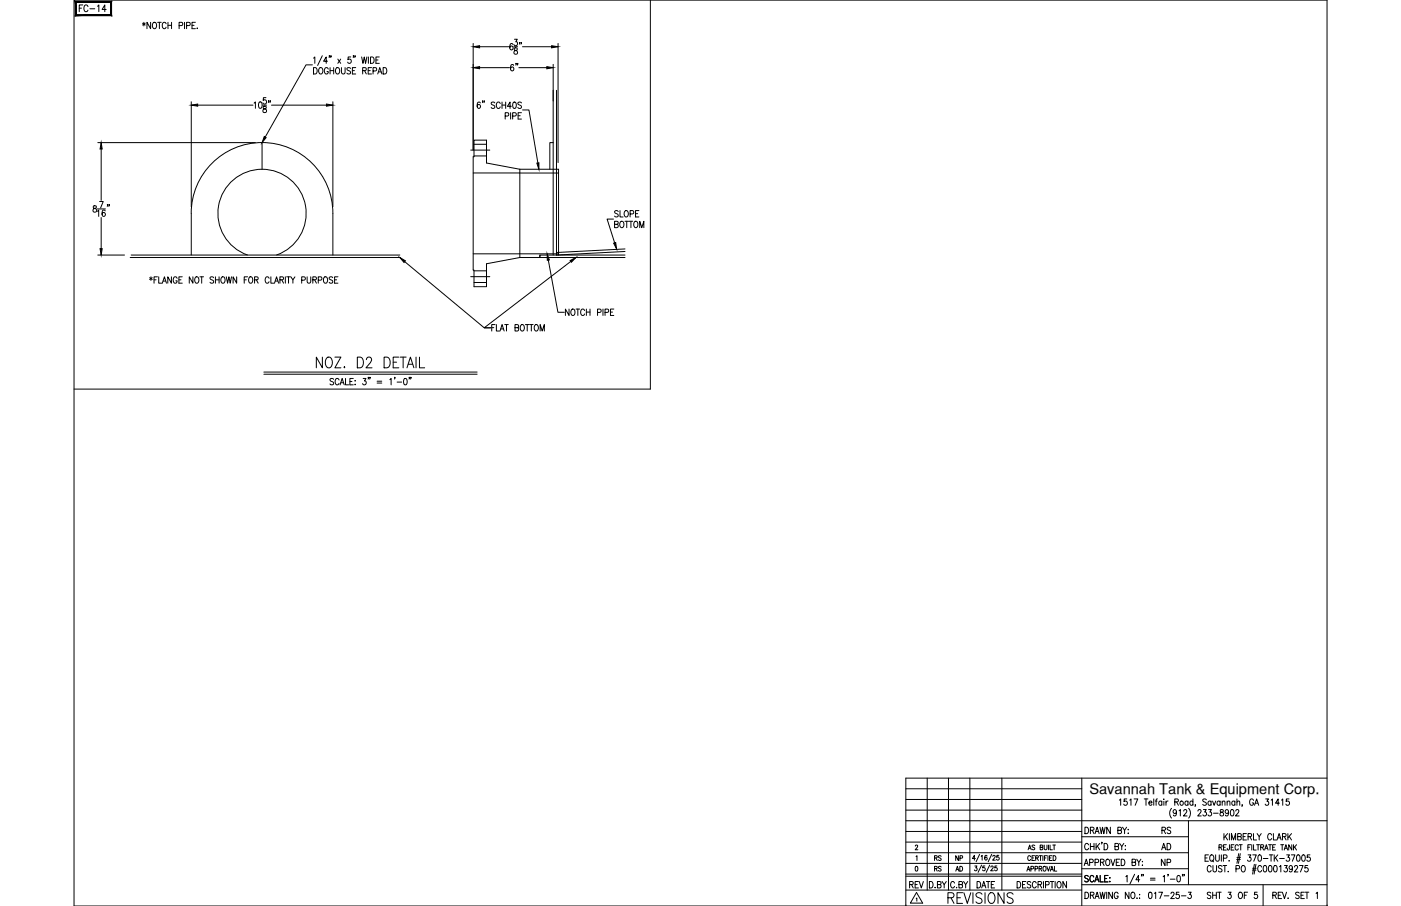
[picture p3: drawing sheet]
<svg xmlns="http://www.w3.org/2000/svg" width="432mm" height="279mm" viewBox="0 0 432 279" stroke-linecap="round" stroke-linejoin="round" font-family="sans-serif">
<defs><g id="words">
<g font-size="6.6">
<text x="96.7" y="114.7">NOZ. D2 DETAIL</text>
<text x="291.4" y="279.8">REVISIONS</text>
</g>
<g font-size="5.3">
<text x="23.6" y="4.9">FC-14</text>
<text x="156.6" y="22.9">6&quot;</text>
<text x="279.4" y="275.2">REV</text>
</g>
<g font-size="4.9">
<text x="357" y="263.2">AD</text>
<text x="357.4" y="258.2">RS</text>
<text x="357" y="268.1">NP</text>
</g>
<text font-size="4.5" x="335.7" y="244.9">Savannah Tank &amp; Equipment Corp.</text>
<g font-size="4.4">
<text x="287.2" y="269.9">RS</text>
<text x="287.2" y="266.7">RS</text>
<text x="293.5" y="266.7">NP</text>
<text x="293.9" y="269.9">AD</text>
</g>
</g></defs>
<!-- layer: 0 -->
<g fill="none" stroke="#000" stroke-width=".31">
<path d="M22.8 0h386.2v279.4h-386.2zM200.4 0v120h-177.6M285.8 240v34.5M292.3 240v34.5M298.9 240v34.5M308.8 240v34.5M333.4 240v39.4M409 240h-129.8v39.4M279.2 253.1h129.8M279.2 259.7h54.2M279.2 256.4h54.2M279.2 249.8h54.2"/>
<path d="M279.2 246.5h54.2M279.2 243.2h54.2M333.4 258h32.9M366.3 253.1v19.7M279.2 266.3h54.2M279.2 274.5h54.2M279.2 269.6h54.2M279.2 270.2h54.2M279.2 263h87.1M333.4 272.8h75.6M333.4 267.9h32.9M389.3 272.8v6.6"/>
</g>
<!-- layer: SHOP TAG -->
<path d="M279.2 279.4h.1M409 279.4h.1" fill="none" stroke="#000" stroke-width=".31"/>
<!-- layer: TEXT -->
<path d="M23.2 .4l.3 4.1v-3.7zM23.2 .4l.3 4.1-.3 .3zM23.5 4.5l-.3 .3 10.9-.3zM23.2 4.8l10.9-.3 .3 .3zM34.1 .8v3.7l.3 .3zM34.1 .8l.3-.4v4.4zM23.5 .8h10.6l.3-.4zM23.2 .4h11.2l-10.9 .4z" fill="#000" stroke="#000" stroke-width=".31"/>
<!-- layer: 6 PIPE -->
<path d="M160.2 52.2h11.9v26.5M160.2 53.4h11.9M58.9 65.8a21.8 21.8 0 0 1 21.9-21.8 21.8 21.8 0 0 1 21.8 21.8M76.3 78.6a13.6 13.6 0 0 1-6.5-20.9 13.6 13.6 0 0 1 21.9 0 13.6 13.6 0 0 1-6.4 20.9M160.2 79.4h6.2M160.2 78.3h11.9" fill="none" stroke="#000" stroke-width=".31"/>
<!-- layer: SHELL -->
<path d="M170.5 27.9v50.8M171.5 27.9v50.8M40.1 79.4h83.1M40.4 78.7h82.8M166.4 78.7v.7M192.6 76.8l-21.1 1.1 .1 .8M192.6 78.7h-26.2v.7h26.2M192.6 77.6l-21 1.1" fill="none" stroke="#000" stroke-width=".31"/>
<!-- layer: REPAD -->
<path d="M80.8 44v8.2M170.5 44h-1v8.2M58.9 65.8v12.9M102.6 65.8v12.9" fill="none" stroke="#000" stroke-width=".31"/>
<!-- layer: DIM -->
<g fill="none" stroke="#000" stroke-width=".31">
<path d="M43.9 7.2l.8 .5M44.3 6.9v1.1M44.7 7.2l-.8 .5M46.4 6.9v1.9l-1.1-1.9v1.9M47.3 7l.2-.1a1 1 0 0 1 .8 1 1 1 0 0 1-.8 .9 1.27 1.27 0 0 1-.2-1.8zM48.6 6.9h1.1M49.1 6.9v1.9M51.2 7.3a.61 .61 0 0 0-.7-.4 .61 .61 0 0 0-.5 .7v.5a.61 .61 0 0 0 .5 .7 .61 .61 0 0 0 .7-.4M51.8 6.9v1.9M51.8 7.8h1.1M52.9 6.9v1.9M55.2 7.9l1-.1v-.8l-1-.1v1.9"/>
<path d="M56.9 6.9v1.9M57.5 7.9l1-.1v-.8l-1-.1v1.9M59.2 7.8h.6M60.2 6.9h-1v1.9h1M60.7 8.7h.2zM96.6 17.9l.4-.3v1.9M99.3 17.2l-1.4 3M100.9 18.9h-1.2l.8-1.3v1.9M101.6 17.3h-.2h.2l-.2 .4M102 17.3l-.1 .4M104.1 18.2l.9 1.3M105 18.2l-.9 1.3"/>
<path d="M108.1 17.6h-.8l-.1 .8a.61 .61 0 0 1 .9 0 .61 .61 0 0 1-.1 .9 .61 .61 0 0 1-.8-.1M109 17.3l-.2 .4M109.5 17.3l-.2 .4M111.5 17.6l.4 1.9 .4-1.9 .4 1.9 .4-1.9M113.5 17.6v1.9M114.2 17.6a.99 .99 0 0 1 1.1 1 .99 .99 0 0 1-1.1 .9zM115.9 18.5h.6M116.9 17.6h-1v1.9h1M145.8 13.4v32.9M147.8 14.4h9M158.1 13.7l-.3-.3a1.12 1.12 0 0 0-.1 2 .58 .58 0 0 0 .5-.8 .58 .58 0 0 0-1-.1l-.1 .3M158.4 14.4h1.1"/>
<path d="M158.6 12.1h.8l-.4 .8a.6 .6 0 0 1 .4 .9 .6 .6 0 0 1-1-.1M158.6 14.8v.6a.72 .72 0 0 1 .8 .4 .72 .72 0 0 1-.3 .9 .64 .64 0 0 1-.8-.6 .64 .64 0 0 1 .9-.6l.2-.3v-.4zM160.2 13.1h-.1h.1l-.1 .5M160.7 13.1h-.2h.2l-.2 .5M161 14.4h9M170.5 19.9v11.3M172 13.4v36.7M58.9 31.4v32.4M60.9 32.4h17.1M78.3 31.8l.4-.4v2M79.9 31.5l.3-.1a1.07 1.07 0 0 1 .6 1 1.07 1.07 0 0 1-.6 1l-.3-.1-.2-.7zM81 32.4h1.1"/>
<path d="M81.2 32.9v.5a.72 .72 0 0 1 .8 .4 .72 .72 0 0 1-.3 .9 .63 .63 0 0 1-.7-.6 .63 .63 0 0 1 .8-.6l.3-.3-.1-.3zM82 30.1h-.8l-.1 .9a.61 .61 0 0 1 .9 0 .61 .61 0 0 1-.1 .9 .61 .61 0 0 1-.9-.2M82.9 31.2h-.2h.2l-.2 .4M83.3 31.2l-.1 .4M83.7 32.4h16.9M96.3 20h-2l-12.6 22.3M96.6 20.8a1 1 0 0 1 1.2 1 1 1 0 0 1-1.2 1zM98.5 20.9l.2-.1a1 1 0 0 1 .8 1 1 1 0 0 1-.8 1 1.26 1.26 0 0 1-.2-1.9zM101.2 21.3a.62 .62 0 0 0-.8-.4 .62 .62 0 0 0-.4 .7v.5a.62 .62 0 0 0 .6 .7 .62 .62 0 0 0 .6-.7h-.4M101.7 20.8v2M101.7 21.8h1.1M102.6 31.4v32.4"/>
<path d="M102.8 20.8v2M103.7 20.9l.2-.1a1 1 0 0 1 .8 1 1 1 0 0 1-.8 1 1.24 1.24 0 0 1-.2-1.9zM105.2 20.8v1.4l.5 .6 .6-.3 .1-1.7M108 21.1l-.4-.3-.7 .3 .2 .5 .8 .4v.7l-.6 .1-.4-.3M108.6 21.8h.6M109.6 20.8h-1v2h1M111.8 21.8l1-.1v-.8l-1-.1v2M112.4 21.8l.5 1M113.5 21.8h.6M114.5 20.8h-1v2h1M115 21.9l1-.1v-.9l-1-.1v2M116.4 22.8l.7-2 .6 2"/>
<path d="M116.6 22.2h.9M118.1 20.8a1 1 0 0 1 1.1 1 1 1 0 0 1-1.1 1zM147.8 20.9h9.2M148 31.8l-.3-.3a1.09 1.09 0 0 0-.6 .9 1.09 1.09 0 0 0 .5 1 .58 .58 0 0 0 .5-.8 .58 .58 0 0 0-.9-.1l-.1 .3M148.8 31.2l-.1 .4M149.3 31.2h-.2h.2l-.2 .4M152.5 31.8l-.4-.3-.6 .1v.5l.8 .5 .2 .5-.4 .3-.7-.3M154.2 31.9a.62 .62 0 0 0-.8-.4 .62 .62 0 0 0-.4 .7v.5a.62 .62 0 0 0 .4 .7 .62 .62 0 0 0 .8-.4M154.7 32.4h1.2M154.7 31.5v1.9M155.7 35.8l1-.1v-.9h-1v1.9M155.9 31.5v1.9"/>
<path d="M157.4 34.8v1.9M157.6 32.8h-1.2l.8-1.3v1.9M158 35.8l1-.1 .1-.3-.1-.6h-1v1.9M158.2 31.6l.3-.1a1.07 1.07 0 0 1 .6 1 1.07 1.07 0 0 1-.6 .9l-.3-.1-.2-.7zM159.7 35.7h.6M159.9 20.9h8.6M160.7 31.8l-.4-.3-.7 .3 .2 .4 .8 .5v.6l-.6 .1-.4-.3M160.7 34.8h-1v1.9h1M161.1 33.9h1.9l2.8 16.3M30.1 44h48.6M31.2 46v15.8M28.8 63.5v.6a.72 .72 0 0 1 .9 .4 .72 .72 0 0 1-.3 .9 .64 .64 0 0 1-.8-.6 .64 .64 0 0 1 .9-.6l.2-.3-.1-.4z"/>
<path d="M30 65.2l.4-.4v1.9M30 64.4h2.5M30.1 78.7h8.3M30.7 62.1h1.1l-.8 2M31.2 67.1v9.6M32.4 65l-.5-.2a1.14 1.14 0 0 0 .1 1.9 .59 .59 0 0 0 .5-.7 .59 .59 0 0 0-.8-.4l-.2 .5M33.2 63.2h-.2h.2l-.2 .4M33.7 63.2l-.2 .4M189.1 67.6h-2l2.3 7.3M189.4 69.2l1-.1 .1-.7-1.1-.2v2l1.1-.2v-.4l-.4-.4M190.5 65.2l-.4-.3-.7 .3 .2 .5 .8 .4 .1 .5-.4 .3-.7-.3M191.1 64.9v2h.9"/>
<path d="M191.3 68.3l.2-.1a1 1 0 0 1 .8 1 1 1 0 0 1-.8 1 1.27 1.27 0 0 1-.2-1.9zM192.6 68.2h1.1M192.7 65l.1-.1a1 1 0 0 1 .9 1 1 1 0 0 1-.9 1 1.22 1.22 0 0 1-.1-1.9zM193.2 68.2v2M193.9 68.2h1.1M194.2 66l1-.1v-.8l-1-.2v2M194.5 68.2v2M195.6 68.3l.2-.1a1 1 0 0 1 .8 1 1 1 0 0 1-.8 1 1.27 1.27 0 0 1-.2-1.9zM195.9 65.9h.6M196.9 64.9h-1v2h1M197.2 70.2v-2l.6 2 .6-2v2M46.1 85.6l.8 .6"/>
<path d="M46.5 85.4v1.1M46.9 85.6l-.8 .6M47.5 86.3h.6M48.5 85.4h-1v1.9M48.9 85.4v1.9h1M50 87.3l.7-1.9 .6 1.9M50.3 86.7h.8M52.8 85.4v1.9l-1.1-1.9v1.9M54.6 85.8a.62 .62 0 0 0-.8-.4 .62 .62 0 0 0-.4 .7v.5a.62 .62 0 0 0 .6 .7 .62 .62 0 0 0 .6-.7h-.4M55.1 86.3h.7M56.2 85.4h-1.1v1.9h1.1M59.5 85.4v1.9l-1.2-1.9v1.9"/>
<path d="M60.3 85.4a.98 .98 0 0 1 1.1 .8 .98 .98 0 0 1-.6 1.1 1.06 1.06 0 0 1-.8-.7 1.06 1.06 0 0 1 .3-1.2zM61.6 85.4h1.1M62.2 85.4v1.9M65.8 85.6l-.4-.2h-.5v.7l.8 .4 .1 .6-.4 .2-.7-.2M66.4 86.3h1.1M66.4 85.4v1.9M67.5 85.4v1.9M68.4 85.4a.98 .98 0 0 1 1 .8 .98 .98 0 0 1-.5 1.1 1.06 1.06 0 0 1-.9-.7 1.06 1.06 0 0 1 .4-1.2zM69.7 85.4l.4 1.9 .4-1.9 .5 1.9 .4-1.9M72.9 85.4v1.9l-1.1-1.9v1.9M75.3 86.3h.6M76.3 85.4h-1v1.9"/>
<path d="M76.9 85.4h.2a1 1 0 0 1 .8 .9 1 1 0 0 1-.8 1 1.28 1.28 0 0 1-.2-1.9zM78.5 86.3l.9-.1 .1-.6-1-.2v1.9M79 86.3l.6 1M82.9 85.8a.62 .62 0 0 0-.7-.4 .62 .62 0 0 0-.5 .7v.5a.62 .62 0 0 0 .5 .7 .62 .62 0 0 0 .7-.4M83.5 85.4v1.9h.9M84.6 87.3l.6-1.9 .7 1.9M84.8 86.7h.8M86.3 86.3l.9-.1 .1-.6-1-.2v1.9M86.8 86.3l.6 1M87.9 85.4v1.9M88.3 85.4h1.2M88.9 85.4v1.9"/>
<path d="M89.6 85.4l.7 .9v1M90.9 85.4l-.6 .9M93 86.4l.9-.1 .2-.3-.2-.6h-.9v1.9M94.7 85.4v1.4l.4 .5 .6-.2 .1-1.7M96.4 86.3l1-.1 .1-.6-1.1-.2v1.9M97 86.3l.5 1M98.1 86.4l1-.1v-.9h-1v1.9M100 85.4h.2a1 1 0 0 1 .8 .9 1 1 0 0 1-.8 1 1.28 1.28 0 0 1-.2-1.9zM102.6 85.6l-.4-.2-.7 .2 .1 .5 .8 .4 .2 .3v.3l-.4 .2-.7-.2M103.1 86.3h.7M104.2 85.4h-1.1v1.9h1.1M169 80.2l3 16.1h1.9"/>
<path d="M175.4 95.3v2l-1.1-2v2M175.9 80.6l-26.7 20.5h2h-2l-24.5-20.4M176.3 95.4l.1-.1a1 1 0 0 1 .8 1 1 1 0 0 1-.8 1 1.26 1.26 0 0 1-.1-1.9zM177.5 95.3h1.1M178.1 95.3v2M180.2 95.8a.62 .62 0 0 0-.8-.5 .62 .62 0 0 0-.4 .8v.4a.62 .62 0 0 0 .4 .8 .62 .62 0 0 0 .8-.5M180.7 95.3v2M180.7 96.2h1.1M181.8 95.3v2M184.2 96.4l.9-.2v-.8l-.9-.1v2M185.8 95.3v2M186.5 96.4l.9-.2 .2-.2-.2-.6-.9-.1v2"/>
<path d="M188.2 96.2h.6M189.2 95.3h-1v2h1M81.3 114.7h65.8M81.3 115.4h65.8M102.8 117l-.4-.3-.5 .1v.7l.8 .3 .1 .6-.4 .3-.7-.3M104.5 117.2a.62 .62 0 0 0-.8-.5 .62 .62 0 0 0-.4 .8v.4a.62 .62 0 0 0 .5 .8 .62 .62 0 0 0 .7-.5M104.8 118.7l.7-2 .6 2M105.1 118h.8M106.5 116.7v2h.9M107.8 117.6h.7M108.9 116.7h-1.1v2h1.1M109.5 117.4v.2z"/>
<path d="M109.5 118.5v.2zM111.9 116.7h.9l-.5 .8a.59 .59 0 0 1 .5 .9 .59 .59 0 0 1-1-.1M116.2 117.6h1.5M116.2 118.1h1.5M120.1 117.1l.4-.4v2M122.4 117.8h1.4M124.6 116.8l.2-.1a1.06 1.06 0 0 1 .7 1 1.06 1.06 0 0 1-.7 1l-.2-.1-.2-.8zM151.6 101h.6M152.6 100.1h-1v2M153 100.1v2h.9M154.1 102.1l.6-2 .7 2M154.3 101.4h.9"/>
<path d="M155.6 100.1h1.1M156.1 100.1v2M158.7 101l1-.1v-.7l-1-.1v2l1.1-.2 .1-.5-.5-.4M160.7 100.2l.1-.1a1.01 1.01 0 0 1 .8 1 1.01 1.01 0 0 1-.8 1 1.29 1.29 0 0 1-.1-1.9zM161.9 100.1h1.1M162.5 100.1v2M163.2 100.1h1.1M163.8 100.1v2M165 100.2l.1-.1a1.01 1.01 0 0 1 .9 1 1.01 1.01 0 0 1-.9 1 1.29 1.29 0 0 1-.1-1.9zM166.5 102.1v-2l.6 2 .7-2v2"/>
</g>
<g fill="#000" stroke="#000" stroke-width=".31">
<path d="M145.8 14.4l2-.3v.7zM170 14.1l2 .3-2 .4zM58.9 32.4l2-.3v.6zM100.6 32.1l2 .3-2 .3zM145.8 20.9l2-.3v.6zM168.5 20.6l2 .3-2 .3zM31.2 44l.3 2h-.7zM81.4 42.1l.6 .3-1.2 1.6zM165.5 50.3l.6-.1v2zM30.8 76.7h.7l-.3 2zM189.1 75l.7-.2 .2 2zM123.2 79.4l1.7 1-.4 .5z"/>
<path d="M168.6 78.3l.7 1.9-.6 .1zM175.7 80.4l1.8-1-1.4 1.5z"/>
</g>
<!-- layer: TEXT -->
<g fill="none" stroke="#000" stroke-width=".31">
<path d="M334.4 255.1a1.01 1.01 0 0 1 1.1 1 1.01 1.01 0 0 1-1.1 1zM336.1 256.1l.9-.2 .1-.6-1-.2v2M336.6 256.1l.6 1M337.5 257.1l.6-2 .7 2M337.7 256.4h.8M339 255.1l.4 2 .4-2 .4 2 .4-2M339.7 259.8h-.2h.2l-.2 .5M342.2 255.1v2l-1.1-2v2M344.5 256.1l1-.2 .1-.6-1.1-.2v2l1.1-.2 .1-.5-.5-.3M345 246.8l.4-.4v1.9M346 255.1l.6 1v1M347.2 255.1l-.6 1"/>
<path d="M347.3 246.4h-.8l-.1 .8a.61 .61 0 0 1 .9 .1 .61 .61 0 0 1-.1 .8 .61 .61 0 0 1-.8-.1M347.6 257h.2zM347.7 255.8v.1zM348.2 246.8l.4-.4v1.9M349.5 246.4h1.2l-.8 1.9M352.7 246.4h1.1M353.2 246.4v1.9M354.1 247.6h.9l-.1-.5a.58 .58 0 0 0-.8 .7 .58 .58 0 0 0 .9 .3M355.6 246.4v1.9M356.1 247h.5M356.7 246.4l-.3 .1-.1 .3v1.5M358.1 247.3l-.2-.2a.58 .58 0 0 0-.8 .6 .58 .58 0 0 0 1 .4"/>
<path d="M358.1 247v1.3M358.7 246.4v.2zM358.7 247.1v1.2M359.4 247v1.3M360 247l-.4 .1-.2 .5M361.1 249.3a2.24 2.24 0 0 0 0 3M362.1 247.3l.9-.1 .1-.6-1-.2v1.9M362.6 250.3l-.1 .3a.54 .54 0 0 1-.8 .1 .54 .54 0 0 1 0-.8 .54 .54 0 0 1 .8 .1l.1 .3a.9 .9 0 0 1-.6 1.3l-.4-.2M362.6 247.3l.6 1M363.4 250l.4-.3v1.9M364.8 250.1l.2-.3 .5-.1 .3 .5-1.1 1.4h1.2M366.1 247.3l-.1-.2a.58 .58 0 0 0-.8 .6 .58 .58 0 0 0 .9 .4"/>
<path d="M366.1 247v1.3M366.4 249.3a2.31 2.31 0 0 1 0 3M367.7 247.3a.56 .56 0 0 0-.8 0 .56 .56 0 0 0 0 .8 .56 .56 0 0 0 .8 0M367.7 246.4v1.9M368.5 248.3h-.2h.2l-.2 .4M369.2 250.1l.3-.4h.4l.3 .3-1.1 1.6h1.1M370.9 249.7h.9l-.5 .7a.6 .6 0 0 1 .5 .9 .6 .6 0 0 1-1.1 0M371.8 246.7l-.4-.3-.7 .3 .2 .4 .9 .7v.3l-.4 .2-.7-.2M372.5 249.7h.9l-.5 .7a.6 .6 0 0 1 .5 1 .6 .6 0 0 1-1.1-.1M373.3 247.3a.56 .56 0 0 0-.8 0 .56 .56 0 0 0 0 .8 .56 .56 0 0 0 .8 0M373.3 247v1.3M373.7 247l.5 1.3 .5-1.3"/>
<path d="M374 250.8h1.5M376 247.3a.56 .56 0 0 0-.7 0 .56 .56 0 0 0 0 .8 .56 .56 0 0 0 .7 0M376 247v1.3M376.2 249.8v.5a.72 .72 0 0 1 .8 .4 .72 .72 0 0 1-.3 .9 .63 .63 0 0 1-.7-.6 .63 .63 0 0 1 .8-.6l.2-.3v-.3zM376.7 247.4l.4-.4 .4 .1v1.2M376.7 247v1.3M377.2 257.1v1.9M377.6 257.9l.8 1.1M378.2 247.4l.4-.4 .4 .1 .1 1.2M378.2 247v1.3M378.4 257.1l-1.2 1.3M378.6 250.3v.3a.54 .54 0 0 1-.8 .1 .54 .54 0 0 1 0-.8 .54 .54 0 0 1 .8 .1v.3a.9 .9 0 0 1-.6 1.3l-.3-.2"/>
<path d="M378.9 257.1v1.9M379.4 249.8l.3-.1a1.06 1.06 0 0 1 .6 .9 1.06 1.06 0 0 1-.6 1l-.3-.1-.2-.7zM379.5 259v-1.9l.7 1.9 .6-1.9v1.9M380.6 247.3a.56 .56 0 0 0-.8 0 .56 .56 0 0 0 0 .8 .56 .56 0 0 0 .8 0M380.6 247v1.3M380.9 250.1l.1-.3 .5-.1 .3 .5-1 1.4h1.1M381.2 247.4l.4-.4 .4 .1 .1 1.2M381.2 246.4v1.9M381.5 258l.9-.1 .1-.7-1-.1v1.9l1-.2 .1-.4-.4-.4M382.9 248.3l-.1 .4M383.1 258h.7M384.2 257.1h-1.1v1.9h1.1"/>
<path d="M384.7 258l.9-.1 .1-.7-1-.1v1.9M385.2 258l.6 1M386.3 257.1v1.9h1M386.3 246.8a.61 .61 0 0 0-.7-.4 .61 .61 0 0 0-.5 .7v.5a.61 .61 0 0 0 .6 .8 .61 .61 0 0 0 .6-.8h-.4M386.7 248.3l.6-1.9 .6 1.9M386.9 247.7h.8M387.5 257.1l.6 .9v1M388.7 257.1l-.6 .9M390.1 246.4h.9l-.5 .7a.6 .6 0 0 1 .5 .9 .6 .6 0 0 1-1.1 0M391.8 246.8l.4-.4v1.9M391.9 257.5a.62 .62 0 0 0-.7-.4 .62 .62 0 0 0-.5 .7v.5a.62 .62 0 0 0 .5 .7 .62 .62 0 0 0 .7-.4M392.5 257.1v1.9h.9"/>
<path d="M393.6 259l.6-1.9 .7 1.9M393.8 258.4h.8M394.3 247.7h-1.2l.8-1.3v1.9M395 246.8l.4-.4v1.9M395.3 258l.9-.1v-.7l-.9-.1v1.9M395.8 258l.6 1M396.9 257.1v1.9M397.3 246.4h-.8l-.1 .8a.61 .61 0 0 1 .9 .1 .61 .61 0 0 1-.1 .8 .61 .61 0 0 1-.9-.1M397.3 257.9l.8 1.1M398.1 257.1l-1.2 1.3M282.1 260.9l.3-.3 .4 .3-.7 1.2h.8M282.2 267.2h.2a.82 .82 0 0 1 .5 .7 .82 .82 0 0 1-.5 .7l-.3-.2z"/>
<path d="M282.3 264.2l.3-.3v1.5M282.4 277.1l.2-.2v1M282.5 275.2l1.9 3.3h-3.8zM288.2 273.6v.2zM288.9 272.8l1-.1v-.8l-1-.1v2l1.1-.2v-.4l-.4-.4M290.4 271.8l.6 1v1M291.7 271.8l-.7 1M294.2 272.3a.62 .62 0 0 0-.7-.5 .62 .62 0 0 0-.5 .8v.5a.62 .62 0 0 0 .5 .7 .62 .62 0 0 0 .7-.5M295.6 272.8l.9-.1 .1-.7-1-.2v2l1-.2 .1-.4-.4-.4M297 271.8l.6 1v1M298.3 271.8l-.7 1M300.4 267.1h.7l-.4 .5a.45 .45 0 0 1 .4 .7 .45 .45 0 0 1-.8 0"/>
<path d="M300.6 264.8h-.9l.6-1v1.5M301.1 271.8a1 1 0 0 1 1.2 1 1 1 0 0 1-1.2 1zM301.9 263.5l-1.1 2.2M302.4 264.1l.3-.3v1.5M302.5 266.8l-1 2.2M302.6 273.8l.6-2 .6 2M303.6 267.1h-.7v.6a.45 .45 0 0 1 .7 0 .45 .45 0 0 1-.1 .7 .45 .45 0 0 1-.7-.1M304 271.8h1.1M304.2 264l-.1-.2a.73 .73 0 0 0-.7 .6 .73 .73 0 0 0 .4 .9 .42 .42 0 0 0 .4-.6 .42 .42 0 0 0-.6-.2l-.1 .3M304.6 271.8v2M305 266.8l-1 2.2M305.4 267.4l.2-.3 .5 .2-.8 1.2h.9"/>
<path d="M305.6 263.5l-1 2.2M306 264.1l.1-.3h.4l.2 .4-.8 1.1h.9M306.6 271.8h-1.1v2M307.3 267.1h-.6l-.1 .6a.46 .46 0 0 1 .7 0 .46 .46 0 0 1-.1 .7 .46 .46 0 0 1-.7-.1M307.8 263.8h-.5l-.1 .6a.46 .46 0 0 1 .7 0 .46 .46 0 0 1-.1 .7 .46 .46 0 0 1-.7-.1M313.5 271.8a1 1 0 0 1 1.1 1 1 1 0 0 1-1.1 1zM316.2 271.8h-1v2h1M316.5 268.6l.5-1.4 .4 1.4M316.7 268.2h.6M316.9 262.1l.5-1.5 .4 1.5M317.1 261.6h.5M317.6 264.2a.46 .46 0 0 0-.5-.3 .46 .46 0 0 0-.3 .5v.4a.46 .46 0 0 0 .3 .6 .46 .46 0 0 0 .5-.4"/>
<path d="M317.7 272.1l-.4-.3-.7 .3 .1 .5 .9 .5a.48 .48 0 0 1-.3 .7l-.7-.3M317.7 267.9h.8v-.7h-.8v1.4M318.1 264.6h.5M318.9 263.9h-.8v1.5h.8M318.9 260.8l-.3-.2-.5 .2 .1 .4 .7 .4-.3 .5-.5-.2M319 267.9h.7v-.7h-.7v1.4M319.2 264.6l.7-.1v-.6h-.7v1.5M319.4 272.3a.62 .62 0 0 0-.8-.5 .62 .62 0 0 0-.4 .8v.5a.62 .62 0 0 0 .4 .7 .62 .62 0 0 0 .8-.5M319.6 264.6l.4 .8M319.9 272.8l1-.1 .1-.7-1.1-.2v2M320.3 267.9l.7-.1v-.6h-.7v1.4M320.3 263.9h.8"/>
<path d="M320.5 272.8l.6 1M320.6 261.3l.7-.1 .1-.5-.8-.1v1.5l.8-.2v-.5l-.3-.1M320.7 267.9l.4 .7M320.7 263.9v1.5M321.4 263.9v1.5M321.6 271.8v2M321.7 267.2a.68 .68 0 0 1 .7 .7 .68 .68 0 0 1-.7 .7l-.2-.5zM321.8 260.6v1l.4 .5 .4-.2 .1-1.3M321.9 264.6h.5M322.2 272.9l1-.1v-.9l-1-.1v2M322.6 267.2l.5 1.4 .5-1.4M322.7 263.9h-.8v1.5"/>
<path d="M323 263.9v1.5M323.2 260.6v1.5M323.5 264.6h.4M323.6 260.6v1.5h.8M323.7 271.8h1.1M323.7 268.6l.5-1.4 .5 1.4M323.9 268.2h.6M324.2 263.9h-.7v1.5h.7M324.3 271.8v2M324.5 260.6h.8M324.6 263.9a.75 .75 0 0 1 .9 .7 .75 .75 0 0 1-.9 .8zM324.9 260.6v1.5"/>
<path d="M325 267.2v1.4h.7M325.2 271.8v2M326.1 271.9l.1-.1a1.01 1.01 0 0 1 .9 1 1.01 1.01 0 0 1-.9 1 1.27 1.27 0 0 1-.1-1.9zM328.7 271.8v2l-1.1-2v2M334.2 266.9l.6-1.9 .6 1.9M334.4 275.1a1 1 0 0 1 1.1 1 1 1 0 0 1-1.1 1zM334.4 266.3h.8M335.4 270.3l-.4-.3-.7 .3 .2 .4 .9 .7v.3l-.4 .3-.7-.3M335.5 260.6a.62 .62 0 0 0-.7-.5 .62 .62 0 0 0-.5 .8v.4a.62 .62 0 0 0 .5 .8 .62 .62 0 0 0 .7-.5M335.8 266l1-.1 .1-.7-1.1-.2v1.9M336.1 276.1l.9-.1 .1-.7-1-.2v2M336.1 260.1v2"/>
<path d="M336.1 261h1.1M336.6 276.1l.6 1M337.1 270.5a.61 .61 0 0 0-.7-.5 .61 .61 0 0 0-.5 .7v.5a.61 .61 0 0 0 .5 .8 .61 .61 0 0 0 .7-.5M337.2 260.1v2M337.4 272l.7-2 .6 2M337.5 266l1-.1v-.7l-1-.2v1.9M337.5 277.1l.6-2 .7 2M337.7 271.3h.8M337.7 276.5h.8M337.8 260.1v2M338.2 260.9l.7 1.2M338.9 260.1l-1.1 1.3"/>
<path d="M339 275.1l.4 2 .4-2 .4 2 .4-2M339.1 270v2h1M339.2 265.9l.9-.1v-.7l-.9-.1v1.9M339.7 265.9l.6 1M340.3 260.1a1 1 0 0 1 1.1 1 1 1 0 0 1-1.1 1zM340.5 270.9h.6M341.1 265.1l.1-.1a1 1 0 0 1 .9 .9 1 1 0 0 1-.9 1 1.26 1.26 0 0 1-.1-1.8zM341.1 275.1v2M341.5 270h-1v2h1M342 271.9h.1zM342.1 270.6v.2zM342.4 265l.6 1.9 .6-1.9"/>
<path d="M342.9 275.1v2l-1.2-2v2M343.6 261l1-.1v-.7l-1-.1v2l1.1-.2 .1-.5-.4-.4M344 265.9h.7M344.6 275.6a.62 .62 0 0 0-.7-.5 .62 .62 0 0 0-.5 .8v.5a.62 .62 0 0 0 .6 .7 .62 .62 0 0 0 .6-.7h-.4M345.1 265h-1.1v1.9h1.1M345.1 260.1l.6 .9v1.1M345.6 265a1 1 0 0 1 1.1 .9 1 1 0 0 1-1.1 1zM346.4 260.1l-.7 .9M346.8 260.8v.1zM346.8 261.9v.2zM347 270.4l.4-.4v2M348 275.1v2l-1.2-2v2"/>
<path d="M348.8 275.2l.2-.1a1 1 0 0 1 .8 1 1 1 0 0 1-.8 1 1.29 1.29 0 0 1-.2-1.9zM348.9 265.9l1-.1v-.7l-1-.1v1.9l1-.1 .1-.5-.4-.4M349.7 269.6l-1.4 3M350.4 265l.6 .9v1M350.4 277h.1zM351.2 275.8h.1M351.2 276.9h.1M351.3 271.3h-1.2l.8-1.3v2M351.6 265l-.6 .9M351.9 269.7h-.1h.1l-.1 .5M352 266.8h.2zM352.1 265.6v.2z"/>
<path d="M352.4 269.7l-.1 .5M354.2 275.2l.4-.1a1.15 1.15 0 0 1-.2 2l-.4-.4v-.4zM354.6 270.8h1.4M354.6 271.4h1.4M355.8 275.5l.4-.4v2M357.1 275.1h1.2l-.8 2M358.5 270.4l.4-.4v2M358.8 276.3h1.5M360.1 269.7l-.2 .5M360.7 271.1h1.4M360.9 275.6l.3-.5h.3l.4 .4-.3 .7-.8 .9h1.2M362.9 270.1l.3-.1a1.09 1.09 0 0 1 .6 1 1.09 1.09 0 0 1-.6 1 1.43 1.43 0 0 1-.3-1.9z"/>
<path d="M363.4 275.1h-.8l-.1 .9a.61 .61 0 0 1 .9 0 .61 .61 0 0 1-.1 .9 .61 .61 0 0 1-.9-.2M364.1 276.3h1.4M364.5 269.7l-.1 .5M365 269.7h-.2h.2l-.2 .5M366.2 275.1h.9l-.5 .8a.6 .6 0 0 1 .5 .9 .6 .6 0 0 1-1-.1M371.4 264.6h.6M372.4 263.6h-1v2h1M373 263.9l.3-.3a1 1 0 0 1 .8 1 1 1 0 0 1-.8 1l-.4-.7zM373.2 275.4l-.4-.3-.7 .3 .1 .5 .9 .5a.48 .48 0 0 1-.3 .7l-.7-.3M373.3 267.4a.61 .61 0 0 0-.8-.5 .61 .61 0 0 0-.4 .8v.4a.61 .61 0 0 0 .4 .8 .61 .61 0 0 0 .8-.5M373.5 265.2l.5 .6M373.8 276.1h1.1"/>
<path d="M373.8 275.1v2M373.8 266.9l.1 1.7 .4 .3 .6-.3v-1.7M374.7 263.6v1.4l.5 .6 .5-.3 .1-1.7M374.9 275.1v2M375.3 275.1h1.1M375.7 261.3l.8-.1 .1-.6-.9-.1v1.6M375.8 275.1v2M376.2 261.3l.4 .8M376.4 263.6v2M376.6 267.2l-.4-.3-.5 .1v.7l.8 .4 .1 .5-.4 .3-.7-.3M377 266.9h1.1M377.1 264.7l.9-.1v-.9l-.9-.1v2"/>
<path d="M377.1 261.3h.5M377.5 266.9v2M378 260.5h-.9v1.6h.9M378.5 268.8h.1zM378.5 275.1h.9l-.5 .8a.6 .6 0 0 1 .5 .9 .6 .6 0 0 1-1-.1M378.8 265.4v.2zM378.9 260.5l-.1 1.5-.4 .1-.2-.5M379.5 261.3h.5M380.3 260.5h-.8v1.6h.8M380.9 267.9h1v-.9l-1-.1v2M381.1 265h1.2M381.2 264.5h1.1"/>
<path d="M381.7 260.9a.51 .51 0 0 0-.7-.4 .51 .51 0 0 0-.3 .6v.4a.51 .51 0 0 0 .3 .6 .51 .51 0 0 0 .7-.4M381.8 263.2l-.6 3.1M381.9 260.5h1M382 275.2l.1-.1a1 1 0 0 1 .9 1 1 1 0 0 1-.9 1 1.27 1.27 0 0 1-.1-1.9zM382.3 263.2l-.6 3.1M382.4 260.5v1.6M382.9 267l.1-.1a1.01 1.01 0 0 1 .8 1 1.01 1.01 0 0 1-.8 1 1.29 1.29 0 0 1-.1-1.9zM383.5 276.1h.6M384.5 275.1h-1v2M384.6 261.3h.5M384.7 263.6h.8l-.4 .8a.6 .6 0 0 1 .4 .9 .6 .6 0 0 1-1-.1M385.5 260.5h-.9v1.6"/>
<path d="M385.8 260.5v1.6M386 268.3h1.1M386.1 267.8h1.1M386.1 263.6h1.1l-.8 2M386.4 260.5v1.6h.8M386.6 266.6l-.5 3M387.1 266.6l-.6 3M387.3 260.5h.9M387.5 275.1h-.8l-.1 .9a.61 .61 0 0 1 .9 0 .61 .61 0 0 1-.1 .9 .61 .61 0 0 1-.9-.2M387.8 260.5v1.6M387.9 263.7l.3-.1a1.07 1.07 0 0 1 .6 1 1.07 1.07 0 0 1-.6 1 1.38 1.38 0 0 1-.3-1.9zM388.6 261.3l.8-.1v-.6l-.8-.1v1.6"/>
<path d="M388.9 267.4a.62 .62 0 0 0-.8-.5 .62 .62 0 0 0-.5 .8v.4a.62 .62 0 0 0 .5 .8 .62 .62 0 0 0 .8-.5M389 261.3l.5 .8M389.4 264.8h1.4M389.6 267l.2-.1a1.09 1.09 0 0 1 .7 1 1.09 1.09 0 0 1-.7 1l-.4-.4-.1-.4zM389.8 262.1l.5-1.6 .5 1.6M390 261.6h.6M391 260.5h.9M391.2 267l.2-.1a1.08 1.08 0 0 1 .7 1 1.08 1.08 0 0 1-.7 1l-.5-.8zM391.2 263.6h1.1M391.4 260.5v1.6M391.8 263.6v2M392.2 261.3h.6"/>
<path d="M392.3 276.1l1-.1v-.8l-1-.1v2M392.7 263.6v2M392.7 267l.3-.1a1.09 1.09 0 0 1 .6 1 1.09 1.09 0 0 1-.6 1l-.3-.1-.2-.7zM392.9 276.1l.5 1M393.1 260.5h-.9v1.6h.9M393.1 264.5l.7 1.1M393.8 263.6l-1.1 1.3M394 276.1h.6M394.4 267.3l.4-.4v2M394.4 264.8h1.4M394.7 260.5h1M395 275.1h-1v2h1"/>
<path d="M395.2 260.5v1.6M395.2 275.1l.7 2 .6-2M395.8 262.1l.5-1.6 .6 1.6M395.9 266.9h.8l-.4 .8a.6 .6 0 0 1 .5 .9 .6 .6 0 0 1-1.1-.1M396 261.6h.7M396.6 263.6h.8l-.5 .8a.6 .6 0 0 1 .5 .9 .6 .6 0 0 1-1-.1M396.9 277h.2zM398 263.6h1.1l-.8 2M398.1 260.5v1.6l-.9-1.6v1.6M398.3 267.6l-.2 .5a.55 .55 0 0 1-.7-.2 .55 .55 0 0 1 .1-.8 .55 .55 0 0 1 .8 .1v.4a.93 .93 0 0 1-.6 1.3l-.3-.3M398.7 260.5v1.6M399 267.4l.3-.5h.3l.3 .4-.2 .6-.8 1h1.1"/>
<path d="M399 261.2l.6 .9M399.6 260.5l-.9 1.1M399.8 263.7l.3-.1a1.07 1.07 0 0 1 .6 1 1.07 1.07 0 0 1-.6 1 1.38 1.38 0 0 1-.3-1.9zM400.4 275.4l-.4-.3-.7 .3 .1 .4 1 .7v.3l-.4 .3-.7-.3M400.5 266.9h1.1l-.8 2M401 276.1h.6M401.4 263.7l.3-.1a1.07 1.07 0 0 1 .6 1 1.07 1.07 0 0 1-.6 1 1.35 1.35 0 0 1-.3-1.9zM402 275.1h-1v2h1M402.3 275.1h1.1M402.8 275.1v2M403.1 266.9h-.8l-.1 .9a.62 .62 0 0 1 .9 0 .62 .62 0 0 1-.1 .9 .62 .62 0 0 1-.9-.2M403.7 263.6h-.8v.9a.62 .62 0 0 1 .9 0 .62 .62 0 0 1-.1 .9 .62 .62 0 0 1-.9-.2"/>
<path d="M405.6 275.5l.4-.4v2"/>
<circle cx="364.2" cy="247.6" r=".62"/>
</g>
<!-- layer: 6-150-RFWN -->
<path d="M145.8 53.3h14.4M146.1 43.2h3.8v7.1l10.3 1.9v27.2l-10.3 1.9v7.1h-3.8v-5.1h-.3v-35h.3zM146.1 44.5h3.8M146.1 48.1h3.8M145.8 78.3h14.4M146.1 87.1h3.8M146.1 83.5h3.8" fill="none" stroke="#000" stroke-width=".31"/>
<!-- layer: CENTER -->
<path d="M145.1 46.3h5.9M145.1 85.3h5.9" fill="none" stroke="#000" stroke-width=".31"/>
<use href="#words"/>
</svg>
